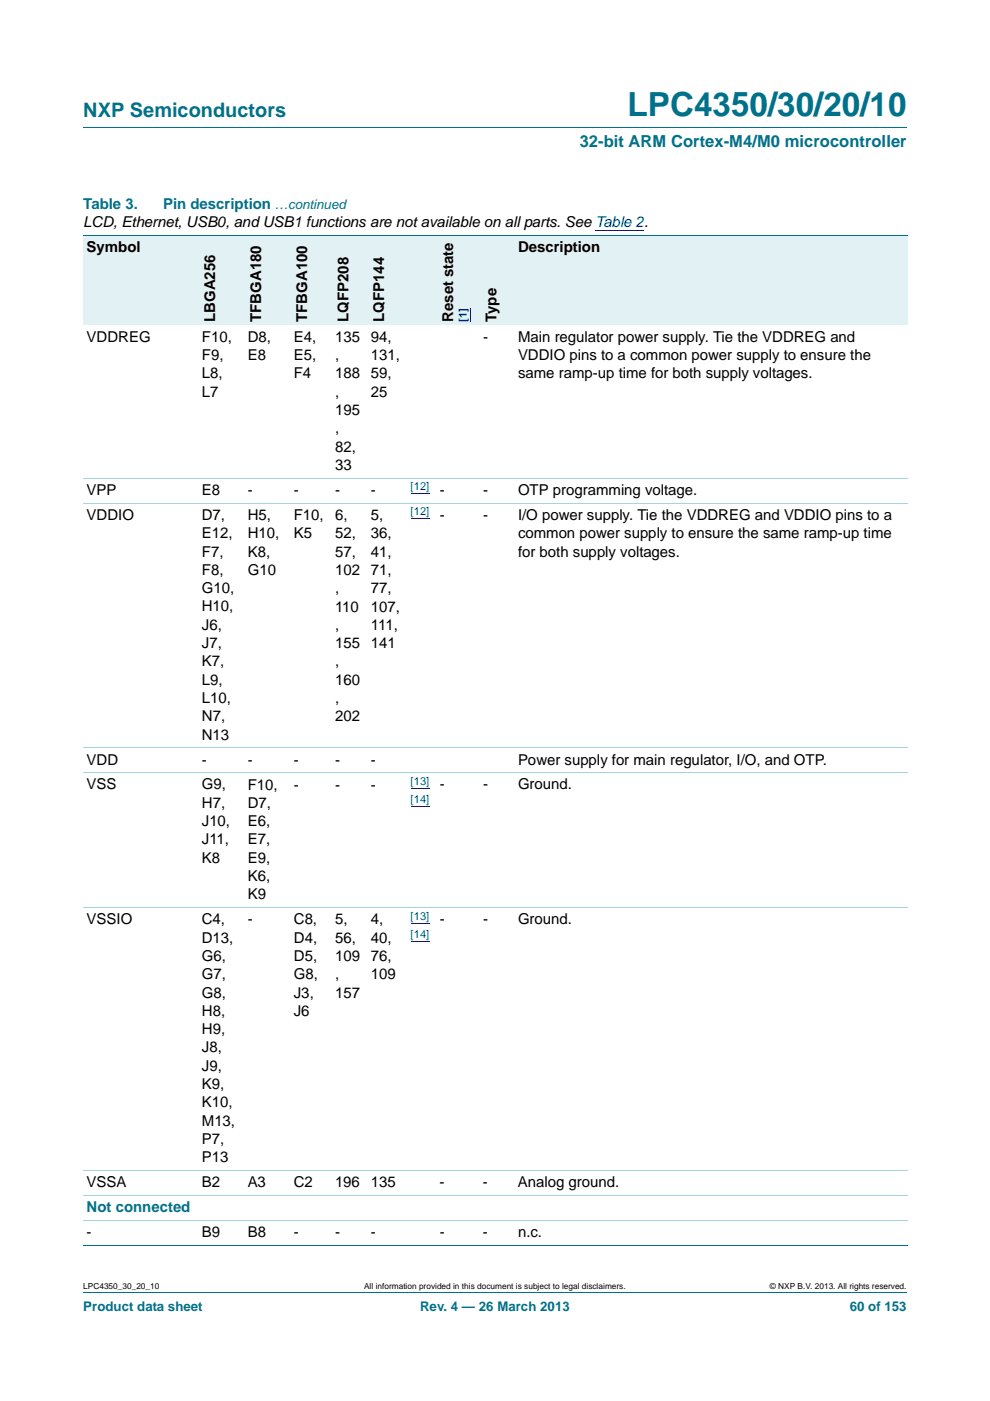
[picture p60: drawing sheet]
<svg xmlns="http://www.w3.org/2000/svg" width="210mm" height="297mm" viewBox="0 0 210 297" stroke-linecap="round" stroke-linejoin="round" font-family="sans-serif">
<defs><g id="words">
<text font-size="7" fill="#00718a" x="133.1" y="24.6">LPC4350/30/20/10</text>
<text font-size="4.2" fill="#00718a" x="17.7" y="24.9">NXP Semiconductors</text>
<text font-size="3.5" fill="#00718a" x="123" y="31.1">32-bit ARM Cortex-M4/M0 microcontroller</text>
<g font-size="3.2" fill="#00718a">
<text x="17.7" y="44.3">Table 3.</text>
<text x="34.6" y="44.3">Pin description</text>
<text x="18.4" y="257">Not connected</text>
</g>
<g font-size="3.2">
<text x="17.7" y="48.2">LCD, Ethernet, USB0, and USB1 functions are not available on all parts. See Table 2.</text>
<text x="18.4" y="53.4">Symbol</text>
<text x="109.9" y="53.4">Description</text>
<text x="45.6" y="68.3" transform="rotate(-90 45.6 68.3)">LBGA256</text>
<text x="55.4" y="68.3" transform="rotate(-90 55.4 68.3)">TFBGA180</text>
<text x="65.2" y="68.3" transform="rotate(-90 65.2 68.3)">TFBGA100</text>
<text x="73.9" y="68.3" transform="rotate(-90 73.9 68.3)">LQFP208</text>
<text x="81.5" y="68.3" transform="rotate(-90 81.5 68.3)">LQFP144</text>
<text x="96.1" y="68.3" transform="rotate(-90 96.1 68.3)">Reset state</text>
<text x="105.3" y="68.3" transform="rotate(-90 105.3 68.3)">Type</text>
<text x="18.4" y="72.5">VDDREG</text>
<text x="42.8" y="76.4">F9,</text>
<text x="42.8" y="72.5">F10,</text>
<text x="52.6" y="72.5">D8,</text>
<text x="52.6" y="76.4">E8</text>
<text x="62.3" y="72.5">E4,</text>
<text x="62.3" y="76.4">E5,</text>
<text x="71.1" y="72.5">135</text>
<text x="71.1" y="76.4">,</text>
<text x="78.7" y="72.5">94,</text>
<text x="78.7" y="76.4">131,</text>
<text x="102.4" y="72.5">-</text>
<text x="109.9" y="76.4">VDDIO pins to a common power supply to ensure the</text>
<text x="109.9" y="72.5">Main regulator power supply. Tie the VDDREG and</text>
<text x="42.8" y="80.2">L8,</text>
<text x="62.3" y="80.2">F4</text>
<text x="71.1" y="80.2">188</text>
<text x="78.7" y="80.2">59,</text>
<text x="109.9" y="80.2">same ramp-up time for both supply voltages.</text>
<text x="42.8" y="84.1">L7</text>
<text x="71.1" y="84.1">,</text>
<text x="71.1" y="88">195</text>
<text x="78.7" y="84.1">25</text>
<text x="71.1" y="91.9">,</text>
<text x="71.1" y="95.8">82,</text>
<text x="71.1" y="99.7">33</text>
<text x="18.4" y="104.9">VPP</text>
<text x="42.8" y="104.9">E8</text>
<text x="52.6" y="104.9">-</text>
<text x="62.3" y="104.9">-</text>
<text x="71.1" y="104.9">-</text>
<text x="78.7" y="104.9">-</text>
<text x="93.3" y="104.9">-</text>
<text x="102.4" y="104.9">-</text>
<text x="109.9" y="104.9">OTP programming voltage.</text>
<text x="18.4" y="110.2">VDDIO</text>
<text x="42.8" y="110.2">D7,</text>
<text x="52.6" y="110.2">H5,</text>
<text x="62.3" y="110.2">F10,</text>
<text x="71.1" y="110.2">6,</text>
<text x="78.7" y="110.2">5,</text>
<text x="93.3" y="110.2">-</text>
<text x="102.4" y="110.2">-</text>
<text x="109.9" y="110.2">I/O power supply. Tie the VDDREG and VDDIO pins to a</text>
<text x="42.8" y="114.1">E12,</text>
<text x="42.8" y="118">F7,</text>
<text x="52.6" y="114.1">H10,</text>
<text x="52.6" y="118">K8,</text>
<text x="62.3" y="114.1">K5</text>
<text x="71.1" y="114.1">52,</text>
<text x="71.1" y="118">57,</text>
<text x="78.7" y="114.1">36,</text>
<text x="78.7" y="118">41,</text>
<text x="109.9" y="114.1">common power supply to ensure the same ramp-up time</text>
<text x="109.9" y="118">for both supply voltages.</text>
<text x="42.8" y="121.9">F8,</text>
<text x="42.8" y="125.8">G10,</text>
<text x="52.6" y="121.9">G10</text>
<text x="71.1" y="121.9">102</text>
<text x="71.1" y="125.8">,</text>
<text x="78.7" y="121.9">71,</text>
<text x="78.7" y="125.8">77,</text>
<text x="42.8" y="129.6">H10,</text>
<text x="71.1" y="129.7">110</text>
<text x="78.7" y="129.7">107,</text>
<text x="42.8" y="133.5">J6,</text>
<text x="42.8" y="137.4">J7,</text>
<text x="71.1" y="133.5">,</text>
<text x="71.1" y="137.4">155</text>
<text x="78.7" y="133.5">111,</text>
<text x="78.7" y="137.4">141</text>
<text x="42.8" y="141.3">K7,</text>
<text x="71.1" y="141.3">,</text>
<text x="42.8" y="145.2">L9,</text>
<text x="42.8" y="149.1">L10,</text>
<text x="71.1" y="145.2">160</text>
<text x="71.1" y="149.1">,</text>
<text x="42.8" y="152.9">N7,</text>
<text x="71.1" y="152.9">202</text>
<text x="42.8" y="156.8">N13</text>
<text x="18.4" y="162.1">VDD</text>
<text x="18.4" y="167.4">VSS</text>
<text x="42.8" y="162.1">-</text>
<text x="42.8" y="167.4">G9,</text>
<text x="52.6" y="162.1">-</text>
<text x="52.6" y="167.4">F10,</text>
<text x="62.3" y="162.1">-</text>
<text x="62.3" y="167.4">-</text>
<text x="71.1" y="162.1">-</text>
<text x="71.1" y="167.4">-</text>
<text x="78.7" y="162.1">-</text>
<text x="78.7" y="167.4">-</text>
<text x="93.3" y="167.4">-</text>
<text x="102.4" y="167.4">-</text>
<text x="109.9" y="162.1">Power supply for main regulator, I/O, and OTP.</text>
<text x="109.9" y="167.4">Ground.</text>
<text x="42.8" y="171.3">H7,</text>
<text x="52.6" y="171.3">D7,</text>
<text x="42.8" y="175.2">J10,</text>
<text x="42.8" y="179">J11,</text>
<text x="52.6" y="175.2">E6,</text>
<text x="52.6" y="179">E7,</text>
<text x="42.8" y="182.9">K8</text>
<text x="52.6" y="182.9">E9,</text>
<text x="52.6" y="186.8">K6,</text>
<text x="52.6" y="190.7">K9</text>
<text x="18.4" y="196">VSSIO</text>
<text x="42.8" y="196">C4,</text>
<text x="52.6" y="196">-</text>
<text x="62.3" y="196">C8,</text>
<text x="71.1" y="196">5,</text>
<text x="78.7" y="196">4,</text>
<text x="93.3" y="196">-</text>
<text x="102.4" y="196">-</text>
<text x="109.9" y="196">Ground.</text>
<text x="42.8" y="199.9">D13,</text>
<text x="42.8" y="203.7">G6,</text>
<text x="62.3" y="199.9">D4,</text>
<text x="62.3" y="203.7">D5,</text>
<text x="71.1" y="199.9">56,</text>
<text x="71.1" y="203.7">109</text>
<text x="78.7" y="199.9">40,</text>
<text x="78.7" y="203.7">76,</text>
<text x="42.8" y="207.6">G7,</text>
<text x="62.3" y="207.6">G8,</text>
<text x="71.1" y="207.6">,</text>
<text x="78.7" y="207.6">109</text>
<text x="42.8" y="211.5">G8,</text>
<text x="42.8" y="215.4">H8,</text>
<text x="62.3" y="211.5">J3,</text>
<text x="62.3" y="215.4">J6</text>
<text x="71.1" y="211.5">157</text>
<text x="42.8" y="219.2">H9,</text>
<text x="42.8" y="223.1">J8,</text>
<text x="42.8" y="227">J9,</text>
<text x="42.8" y="230.9">K9,</text>
<text x="42.8" y="234.8">K10,</text>
<text x="42.8" y="238.7">M13,</text>
<text x="42.8" y="242.5">P7,</text>
<text x="18.4" y="251.7">VSSA</text>
<text x="42.8" y="251.7">B2</text>
<text x="42.8" y="246.4">P13</text>
<text x="52.5" y="251.7">A3</text>
<text x="62.3" y="251.7">C2</text>
<text x="71.1" y="251.7">196</text>
<text x="78.7" y="251.7">135</text>
<text x="93.2" y="251.7">-</text>
<text x="102.4" y="251.7">-</text>
<text x="109.9" y="251.7">Analog ground.</text>
<text x="18.4" y="262.3">-</text>
<text x="42.8" y="262.3">B9</text>
<text x="52.6" y="262.3">B8</text>
<text x="62.3" y="262.3">-</text>
<text x="71.1" y="262.3">-</text>
<text x="78.7" y="262.3">-</text>
<text x="93.3" y="262.3">-</text>
<text x="102.4" y="262.3">-</text>
<text x="109.9" y="262.3">n.c.</text>
</g>
<g font-size="2.8" fill="#00718a">
<text x="58.3" y="44.3">…continued</text>
<text x="17.7" y="277.9">Product data sheet</text>
<text x="89.1" y="277.9">Rev. 4 — 26 March 2013</text>
<text x="180.2" y="277.9">60 of 153</text>
</g>
<g font-size="2.4" fill="#00f">
<text x="99" y="68.3" transform="rotate(-90 99 68.3)">[1]</text>
<text x="87.1" y="104">[12]</text>
<text x="87.1" y="109.3">[12]</text>
<text x="87.1" y="166.4">[13]</text>
<text x="87.1" y="170.3">[14]</text>
<text x="87.1" y="195">[13]</text>
<text x="87.1" y="198.9">[14]</text>
</g>
<g font-size="1.8">
<text x="17.7" y="273.3">LPC4350_30_20_10</text>
<text x="77.2" y="273.3">All information provided in this document is subject to legal disclaimers.</text>
<text x="163.3" y="273.3">© NXP B.V. 2013. All rights reserved.</text>
</g>
</g></defs>
<path d="M17.7 27h174.6M17.7 273.9h174.6" fill="none" stroke="#00718a" stroke-width=".21"/>
<path d="M126.3 48.9h10.3M87.1 104.7h4M87.1 110h4M87.1 167.2h4M87.1 171h4M87.1 195.7h4M87.1 199.6h4" fill="none" stroke="#00f" stroke-width=".21"/>
<g fill="#e2f1f4">
<path d="M17.7 49.9h24.4v19.1h-24.4z"/>
<path d="M42.1 49.9h9.8v19.1h-9.8z"/>
<path d="M51.9 49.9h9.7v19.1h-9.7z"/>
<path d="M61.6 49.9h8.8v19.1h-8.8z"/>
<path d="M70.4 49.9h7.6v19.1h-7.6z"/>
<path d="M78 49.9h8.4v19.1h-8.4z"/>
<path d="M86.4 49.9h15.3v19.1h-15.3z"/>
</g>
<path d="M99.7 65.3v3" fill="none" stroke="#00f" stroke-width=".21"/>
<g fill="#e2f1f4">
<path d="M101.7 49.9h7.5v19.1h-7.5z"/>
<path d="M109.2 49.9h83.3v19.1h-83.3z"/>
</g>
<path d="M17.7 49.9h174.8M17.7 264.1h174.8" fill="none" stroke="#00718a" stroke-width=".21"/>
<path d="M17.7 101.4h174.8M17.7 106.7h174.8M17.7 158.6h174.8M17.7 163.9h174.8M17.7 192.4h174.8M17.7 248.2h174.8M17.7 253.5h174.8M17.7 258.8h174.8" fill="none" stroke="#a5d5dc" stroke-width=".21"/>
<use href="#words"/>
</svg>
